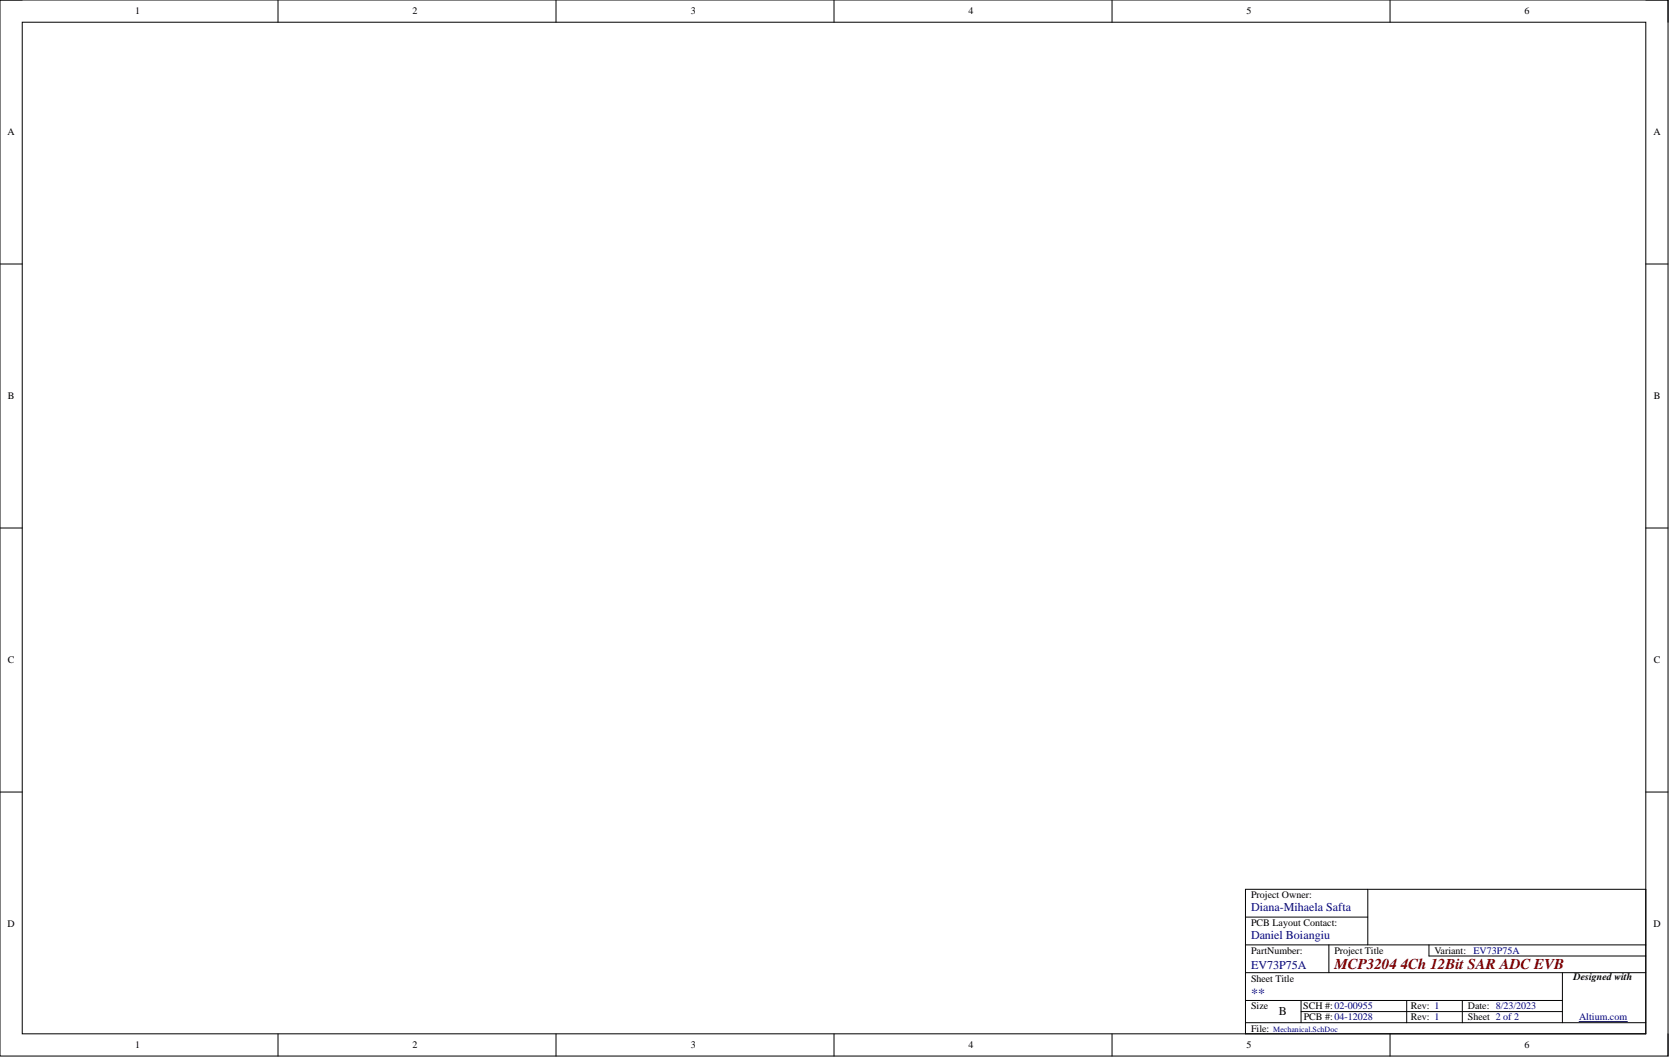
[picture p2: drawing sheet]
<svg xmlns="http://www.w3.org/2000/svg" width="381mm" height="241mm" viewBox="0 0 381 241" stroke-linecap="round" stroke-linejoin="round" font-family="sans-serif">
<defs><g id="words">
<text font-size="3.4" fill="#800000" x="304.6" y="221.3">MCP3204 4Ch 12Bit SAR ADC EVB</text>
<text font-size="3.2" fill="#000080" x="285.6" y="227.7">**</text>
<g font-size="2.7" fill="#000080">
<text x="285.6" y="208">Diana-Mihaela Safta</text>
<text x="285.6" y="214.4">Daniel Boiangiu</text>
<text x="285.6" y="221.2">EV73P75A</text>
</g>
<text font-size="2.7" x="291.9" y="231.6">B</text>
<g font-size="2.3">
<text x="30.9" y="3.3">1</text>
<text x="94.1" y="3.3">2</text>
<text x="157.7" y="3.3">3</text>
<text x="221.1" y="3.3">4</text>
<text x="284.6" y="3.3">5</text>
<text x="348" y="3.3">6</text>
<text x="1.7" y="30.9">A</text>
<text x="377.4" y="30.9">A</text>
<text x="1.8" y="91.2">B</text>
<text x="377.5" y="91.2">B</text>
<text x="1.8" y="151.5">C</text>
<text x="377.5" y="151.5">C</text>
<text x="285.6" y="205">Project Owner:</text>
<text x="1.7" y="211.7">D</text>
<text x="285.6" y="211.4">PCB Layout Contact:</text>
<text x="377.4" y="211.7">D</text>
<text x="285.6" y="217.7">PartNumber:</text>
<text x="304.6" y="217.7">Project Title</text>
<text x="327.5" y="217.7">Variant:</text>
<text x="285.6" y="224.1">Sheet Title</text>
<text x="359.2" y="223.8">Designed with</text>
<text x="285.6" y="230.4">Size</text>
<text x="297.5" y="230.4">SCH #:02-00955</text>
<text x="297.6" y="233">PCB #:04-12028</text>
<text x="322.1" y="230.4">Rev: 1</text>
<text x="322.1" y="233">Rev: 1</text>
<text x="335.1" y="230.4">Date: 8/23/2023</text>
<text x="335.1" y="233">Sheet 2 of 2</text>
<text x="30.9" y="239.3">1</text>
<text x="94.1" y="239.3">2</text>
<text x="157.7" y="239.3">3</text>
<text x="221.1" y="239.3">4</text>
<text x="284.6" y="239.3">5</text>
<text x="285.6" y="235.5">File:</text>
<text x="348" y="239.3">6</text>
</g>
<g font-size="2.3" fill="#000080">
<text x="336.4" y="217.7">EV73P75A</text>
<text x="360.5" y="233">Altium.com</text>
</g>
<text font-size="1.8" fill="#000080" x="290.7" y="235.6">Mechanical.SchDoc</text>
</g></defs>
<g fill="none" stroke="#000" stroke-width=".23">
<path d="M0 0h380.8v241.1h-380.8zM0 0h5.1M63.5 0v5.1M126.9 0v5.1M190.4 0v5.1M253.9 0v5.1M317.3 0v5.1M375.7 0h5.1v5.1M5.1 5.1h370.6v230.9h-370.6zM0 60.3h5.1M375.7 60.3h5.1M0 120.5h5.1"/>
<path d="M375.7 120.5h5.1M0 180.8h5.1M375.7 180.8h5.1M63.5 236v5.1M126.9 236v5.1M190.4 236v5.1M253.9 236v5.1M317.3 236v5.1M380.8 236v5.1"/>
</g>
<path d="M356.7 222.3h17.7v11.2h-17.7z" fill-rule="evenodd" fill="#fff"/>
<path d="M356.7 222.3h17.7v11.2h-17.7z" fill="none" stroke="#fff" stroke-width=".23"/>
<g fill="none" stroke="#000" stroke-width=".23">
<path d="M284.3 209.4h27.9M284.3 215.7h91.4M284.3 203h91.4v33h-91.4zM303.4 215.7v6.4M312.2 203v12.7M326.2 215.7v2.5h49.5M284.3 222.1h91.4M284.3 233.5h91.4M284.3 228.4h72.4M297 228.4v5.1M297 230.9h59.7M321.1 228.4v5.1"/>
<path d="M333.8 228.4v5.1M356.7 222.1v11.4"/>
</g>
<path d="M360.5 233.2h11" fill="none" stroke="#000080" stroke-width=".23"/>
<use href="#words"/>
</svg>
